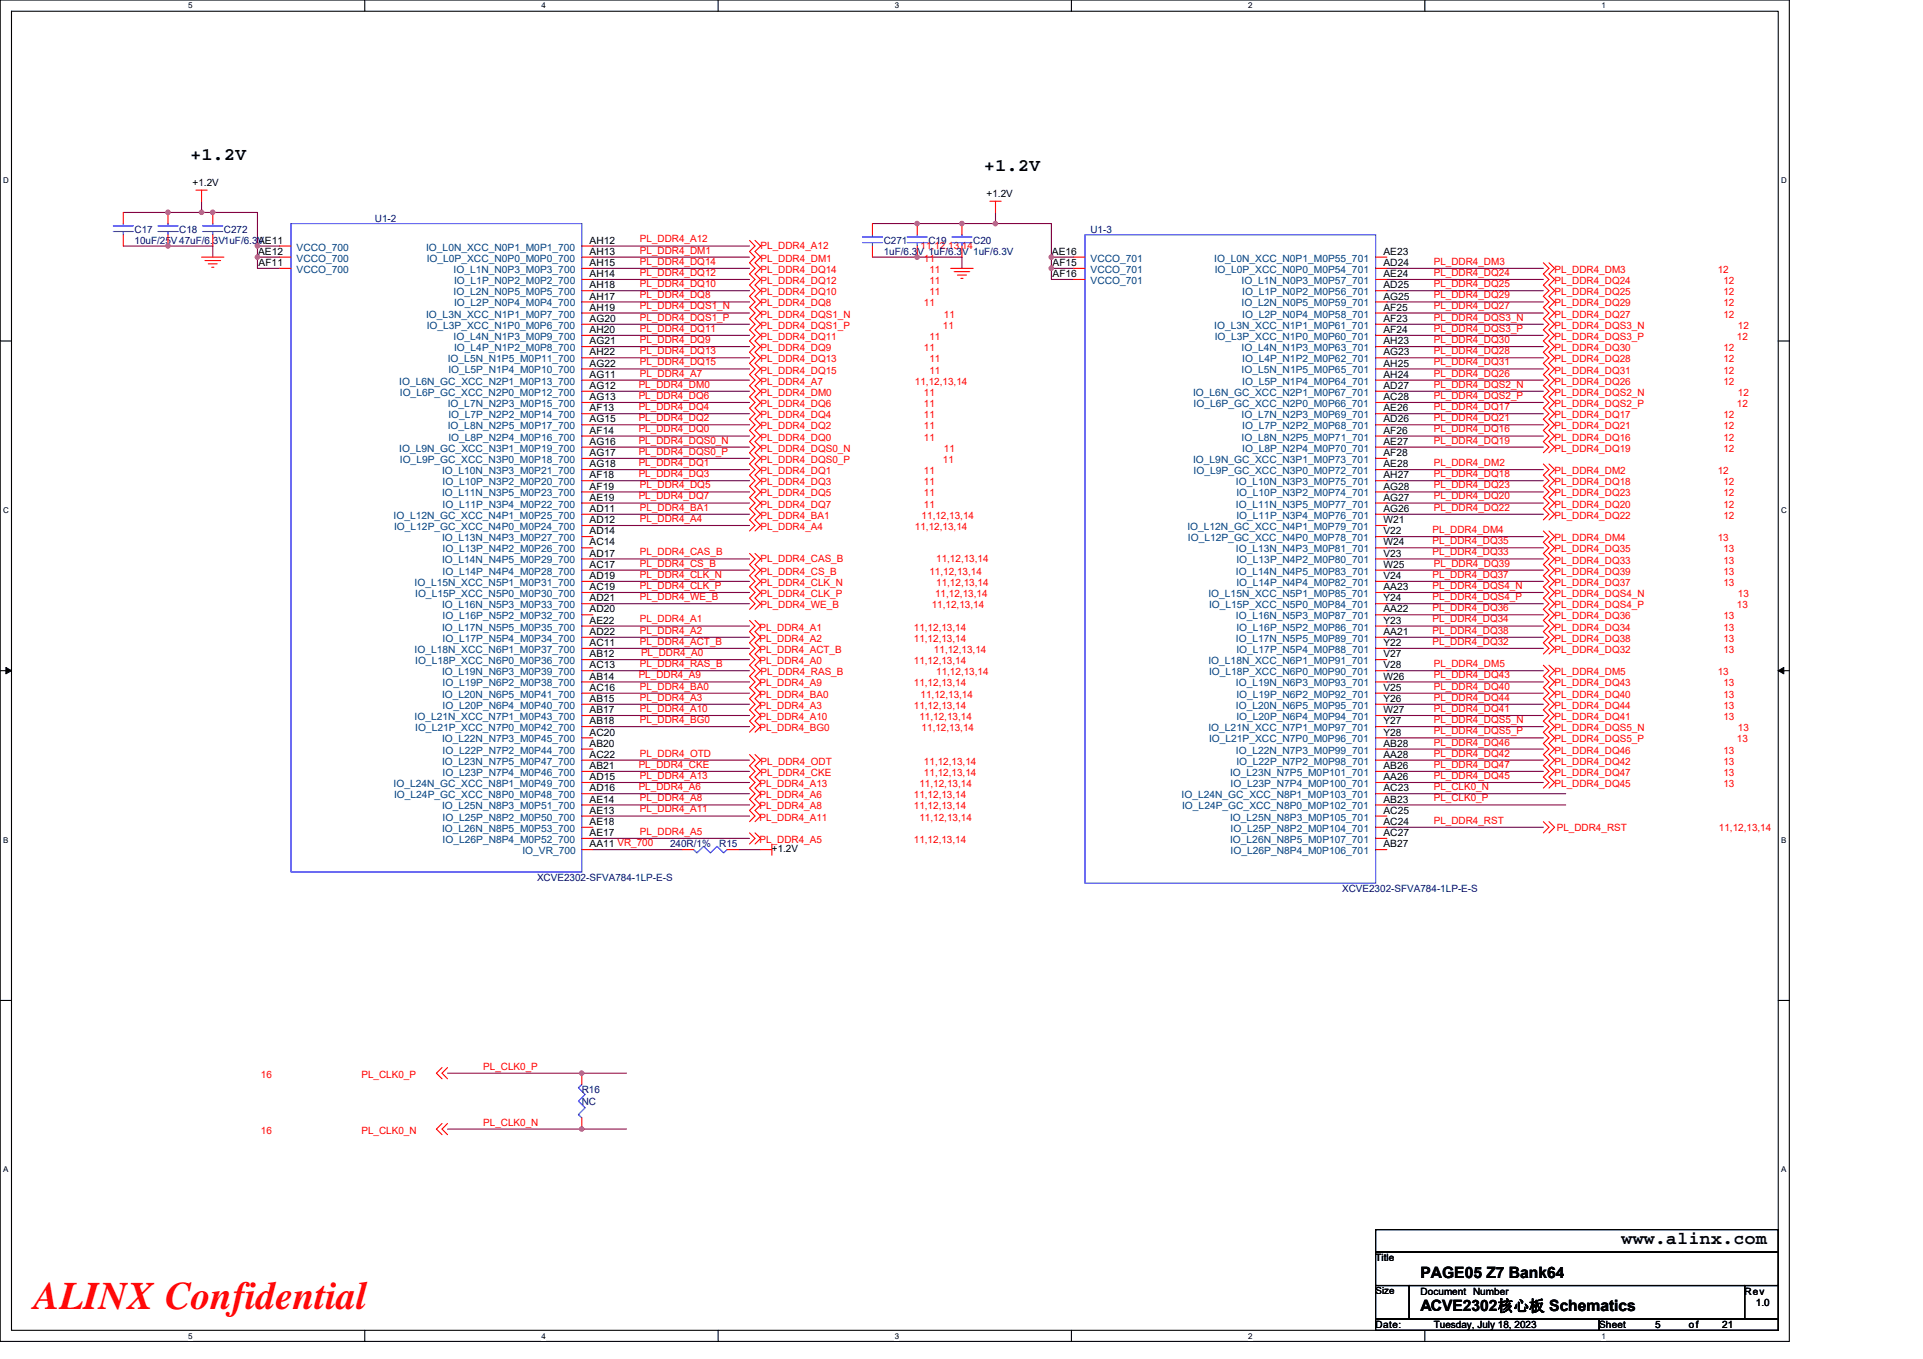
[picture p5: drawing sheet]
<svg xmlns="http://www.w3.org/2000/svg" width="297mm" height="210mm" viewBox="0 0 297 210" stroke-linecap="round" stroke-linejoin="round" font-family="sans-serif">
<defs><g id="words">
<text font-size="6" fill="#f00" x="5.2" y="202.3">ALINX Confidential</text>
<g font-size="2.8">
<text x="29.4" y="24.7">+1.2V</text>
<text x="152" y="26.5">+1.2V</text>
<text x="250.5" y="192.3">www.alinx.com</text>
</g>
<g font-size="2.4">
<text x="219.4" y="197.4">PAGE05 Z7 Bank64</text>
<text x="219.4" y="202.6">ACVE2302核心板 Schematics</text>
</g>
<g font-size="1.5">
<text x="29.8" y="28.7">+1.2V</text>
<text x="152.4" y="30.4">+1.2V</text>
<text x="39.9" y="37.7">AE11</text>
<text x="39.9" y="39.4">AE12</text>
<text x="39.9" y="41.1">AF11</text>
<text x="91.1" y="41.1">AH15</text>
<text x="91.1" y="37.7">AH12</text>
<text x="91.1" y="39.4">AH13</text>
<text x="162.5" y="39.4">AE16</text>
<text x="162.6" y="41.1">AF15</text>
<text x="213.7" y="39.4">AE23</text>
<text x="213.7" y="41.1">AD24</text>
<text x="91.1" y="42.8">AH14</text>
<text x="91.1" y="44.6">AH18</text>
<text x="91.1" y="46.3">AH17</text>
<text x="162.6" y="42.8">AF16</text>
<text x="213.7" y="42.8">AE24</text>
<text x="213.7" y="44.6">AD25</text>
<text x="213.7" y="46.3">AG25</text>
<text x="91.1" y="51.5">AH20</text>
<text x="91.1" y="53.2">AG21</text>
<text x="91.1" y="48">AH19</text>
<text x="91.1" y="49.7">AG20</text>
<text x="213.7" y="48">AF25</text>
<text x="213.7" y="53.2">AH23</text>
<text x="213.7" y="49.7">AF23</text>
<text x="213.7" y="51.5">AF24</text>
<text x="91.1" y="54.9">AH22</text>
<text x="91.1" y="56.6">AG22</text>
<text x="91.1" y="58.4">AG11</text>
<text x="213.7" y="54.9">AG23</text>
<text x="213.7" y="56.6">AH25</text>
<text x="213.7" y="58.4">AH24</text>
<text x="91.1" y="61.8">AG13</text>
<text x="91.1" y="65.3">AG15</text>
<text x="91.1" y="63.6">AF13</text>
<text x="91.1" y="60.1">AG12</text>
<text x="213.7" y="60.1">AD27</text>
<text x="213.7" y="61.8">AC28</text>
<text x="213.7" y="63.6">AE26</text>
<text x="213.7" y="65.3">AD26</text>
<text x="91.1" y="67">AF14</text>
<text x="91.1" y="68.7">AG16</text>
<text x="91.1" y="70.5">AG17</text>
<text x="213.7" y="70.5">AF28</text>
<text x="213.7" y="67">AF26</text>
<text x="213.7" y="68.7">AE27</text>
<text x="91.1" y="72.2">AG18</text>
<text x="91.1" y="73.9">AF18</text>
<text x="91.1" y="75.6">AF19</text>
<text x="91.1" y="77.4">AE19</text>
<text x="213.7" y="72.2">AE28</text>
<text x="213.7" y="73.9">AH27</text>
<text x="213.7" y="75.6">AG28</text>
<text x="213.7" y="77.4">AG27</text>
<text x="91.1" y="82.6">AD14</text>
<text x="91.1" y="79.1">AD11</text>
<text x="91.1" y="80.8">AD12</text>
<text x="213.7" y="79.1">AG26</text>
<text x="213.7" y="80.8">W21</text>
<text x="213.7" y="82.6">V22</text>
<text x="91.1" y="84.3">AC14</text>
<text x="91.1" y="86">AD17</text>
<text x="91.1" y="87.7">AC17</text>
<text x="91.1" y="89.5">AD19</text>
<text x="213.7" y="84.3">W24</text>
<text x="213.7" y="86">V23</text>
<text x="213.7" y="87.7">W25</text>
<text x="213.7" y="89.5">V24</text>
<text x="91.1" y="92.9">AD21</text>
<text x="91.1" y="94.6">AD20</text>
<text x="91.1" y="91.2">AC19</text>
<text x="213.7" y="94.6">AA22</text>
<text x="213.7" y="91.2">AA23</text>
<text x="213.7" y="92.9">Y24</text>
<text x="91.1" y="96.4">AE22</text>
<text x="91.1" y="98.1">AD22</text>
<text x="91.1" y="99.8">AC11</text>
<text x="91.1" y="101.6">AB12</text>
<text x="213.7" y="96.4">Y23</text>
<text x="213.7" y="98.1">AA21</text>
<text x="213.7" y="99.8">Y22</text>
<text x="213.7" y="101.6">V27</text>
<text x="91.1" y="103.3">AC13</text>
<text x="91.1" y="105">AB14</text>
<text x="91.1" y="106.7">AC16</text>
<text x="213.7" y="105">W26</text>
<text x="213.7" y="106.7">V25</text>
<text x="213.7" y="103.3">V28</text>
<text x="91.1" y="108.5">AB15</text>
<text x="91.1" y="113.6">AC20</text>
<text x="91.1" y="110.2">AB17</text>
<text x="91.1" y="111.9">AB18</text>
<text x="213.7" y="108.5">Y26</text>
<text x="213.7" y="110.2">W27</text>
<text x="213.7" y="111.9">Y27</text>
<text x="213.7" y="113.6">Y28</text>
<text x="91.1" y="115.4">AB20</text>
<text x="91.1" y="117.1">AC22</text>
<text x="91.1" y="118.8">AB21</text>
<text x="213.7" y="118.8">AB26</text>
<text x="213.7" y="115.4">AB28</text>
<text x="213.7" y="117.1">AA28</text>
<text x="91.1" y="124">AE14</text>
<text x="91.1" y="125.7">AE13</text>
<text x="91.1" y="120.5">AD15</text>
<text x="91.1" y="122.3">AD16</text>
<text x="213.7" y="125.7">AC25</text>
<text x="213.7" y="120.5">AA26</text>
<text x="213.7" y="122.3">AC23</text>
<text x="213.7" y="124">AB23</text>
<text x="91.1" y="130.9">AA11 VR_700</text>
<text x="91.1" y="127.5">AE18</text>
<text x="91.1" y="129.2">AE17</text>
<text x="119.2" y="131.6">+1.2V</text>
<text x="213.7" y="129.2">AC27</text>
<text x="213.7" y="127.5">AC24</text>
<text x="213.7" y="130.9">AB27</text>
<text x="212.5" y="194.9">Title</text>
<text x="212.5" y="200">Size</text>
<text x="219.4" y="200">Document Number</text>
<text x="269.5" y="200">Rev</text>
<text x="271.2" y="201.8">1.0</text>
<text x="212.5" y="205.2">Date:</text>
<text x="221.5" y="205.2">Tuesday, July 18, 2023</text>
<text x="247" y="205.2">Sheet</text>
<text x="255.7" y="205.2">5</text>
<text x="260.9" y="205.2">of</text>
<text x="266" y="205.2">21</text>
</g>
<g font-size="1.5" fill="#000080">
<text x="20.8" y="35.9">C17</text>
<text x="27.7" y="35.9">C18</text>
<text x="34.6" y="35.9">C272</text>
<text x="57.9" y="34.2">U1-2</text>
<text x="168.4" y="35.9">U1-3</text>
<text x="20.8" y="37.7">10uF/25V47uF/6.3V1uF/6.3V</text>
<text x="136.5" y="37.7">C271</text>
<text x="136.5" y="39.4">1uF/6.3V 1uF/6.3V 1uF/6.3V</text>
<text x="143.4" y="37.7">C19</text>
<text x="150.3" y="37.7">C20</text>
<text x="103.5" y="130.9">240R/1%</text>
<text x="111.1" y="130.9">R15</text>
<text x="82.9" y="136.1">XCVE2302-SFVA784-1LP-E-S</text>
<text x="207.3" y="137.9">XCVE2302-SFVA784-1LP-E-S</text>
<text x="89.9" y="169">R16</text>
<text x="89.9" y="170.7">NC</text>
</g>
<g font-size="1.5" fill="#004080">
<text x="45.8" y="38.7">VCCO_700</text>
<text x="45.8" y="40.4">VCCO_700</text>
<text x="65.8" y="38.7">IO_L0N_XCC_N0P1_M0P1_700</text>
<text x="65.9" y="40.4">IO_L0P_XCC_N0P0_M0P0_700</text>
<text x="168.5" y="40.4">VCCO_701</text>
<text x="187.6" y="40.4">IO_L0N_XCC_N0P1_M0P55_701</text>
<text x="45.8" y="42.2">VCCO_700</text>
<text x="70.1" y="42.2">IO_L1N_N0P3_M0P3_700</text>
<text x="70.1" y="45.6">IO_L2N_N0P5_M0P5_700</text>
<text x="70.1" y="43.9">IO_L1P_N0P2_M0P2_700</text>
<text x="70.1" y="47.3">IO_L2P_N0P4_M0P4_700</text>
<text x="168.5" y="42.2">VCCO_701</text>
<text x="168.5" y="43.9">VCCO_701</text>
<text x="187.6" y="42.2">IO_L0P_XCC_N0P0_M0P54_701</text>
<text x="191.8" y="43.9">IO_L1N_N0P3_M0P57_701</text>
<text x="191.8" y="47.3">IO_L2N_N0P5_M0P59_701</text>
<text x="191.9" y="45.6">IO_L1P_N0P2_M0P56_701</text>
<text x="65.8" y="49.1">IO_L3N_XCC_N1P1_M0P7_700</text>
<text x="65.9" y="50.8">IO_L3P_XCC_N1P0_M0P6_700</text>
<text x="70.1" y="52.5">IO_L4N_N1P3_M0P9_700</text>
<text x="187.6" y="50.8">IO_L3N_XCC_N1P1_M0P61_701</text>
<text x="187.6" y="52.5">IO_L3P_XCC_N1P0_M0P60_701</text>
<text x="191.9" y="49.1">IO_L2P_N0P4_M0P58_701</text>
<text x="61.7" y="59.4">IO_L6N_GC_XCC_N2P1_M0P13_700</text>
<text x="69.2" y="56">IO_L5N_N1P5_M0P11_700</text>
<text x="69.3" y="57.7">IO_L5P_N1P4_M0P10_700</text>
<text x="70.1" y="54.3">IO_L4P_N1P2_M0P8_700</text>
<text x="191.8" y="54.3">IO_L4N_N1P3_M0P63_701</text>
<text x="191.8" y="57.7">IO_L5N_N1P5_M0P65_701</text>
<text x="191.9" y="56">IO_L4P_N1P2_M0P62_701</text>
<text x="191.9" y="59.4">IO_L5P_N1P4_M0P64_701</text>
<text x="61.8" y="61.2">IO_L6P_GC_XCC_N2P0_M0P12_700</text>
<text x="69.2" y="62.9">IO_L7N_N2P3_M0P15_700</text>
<text x="69.3" y="64.6">IO_L7P_N2P2_M0P14_700</text>
<text x="184.3" y="61.2">IO_L6N_GC_XCC_N2P1_M0P67_701</text>
<text x="184.4" y="62.9">IO_L6P_GC_XCC_N2P0_M0P66_701</text>
<text x="191.8" y="64.6">IO_L7N_N2P3_M0P69_701</text>
<text x="61.7" y="69.8">IO_L9N_GC_XCC_N3P1_M0P19_700</text>
<text x="61.8" y="71.5">IO_L9P_GC_XCC_N3P0_M0P18_700</text>
<text x="69.2" y="66.3">IO_L8N_N2P5_M0P17_700</text>
<text x="69.3" y="68.1">IO_L8P_N2P4_M0P16_700</text>
<text x="184.3" y="71.5">IO_L9N_GC_XCC_N3P1_M0P73_701</text>
<text x="191.8" y="68.1">IO_L8N_N2P5_M0P71_701</text>
<text x="191.9" y="66.3">IO_L7P_N2P2_M0P68_701</text>
<text x="191.9" y="69.8">IO_L8P_N2P4_M0P70_701</text>
<text x="68.3" y="73.3">IO_L10N_N3P3_M0P21_700</text>
<text x="68.3" y="76.7">IO_L11N_N3P5_M0P23_700</text>
<text x="68.4" y="75">IO_L10P_N3P2_M0P20_700</text>
<text x="184.4" y="73.3">IO_L9P_GC_XCC_N3P0_M0P72_701</text>
<text x="190.9" y="75">IO_L10N_N3P3_M0P75_701</text>
<text x="191" y="76.7">IO_L10P_N3P2_M0P74_701</text>
<text x="60.8" y="80.2">IO_L12N_GC_XCC_N4P1_M0P25_700</text>
<text x="60.9" y="81.9">IO_L12P_GC_XCC_N4P0_M0P24_700</text>
<text x="68.3" y="83.6">IO_L13N_N4P3_M0P27_700</text>
<text x="68.4" y="78.4">IO_L11P_N3P4_M0P22_700</text>
<text x="183.4" y="81.9">IO_L12N_GC_XCC_N4P1_M0P79_701</text>
<text x="183.5" y="83.6">IO_L12P_GC_XCC_N4P0_M0P78_701</text>
<text x="190.9" y="78.4">IO_L11N_N3P5_M0P77_701</text>
<text x="191" y="80.2">IO_L11P_N3P4_M0P76_701</text>
<text x="68.3" y="87.1">IO_L14N_N4P5_M0P29_700</text>
<text x="68.4" y="85.3">IO_L13P_N4P2_M0P26_700</text>
<text x="68.4" y="88.8">IO_L14P_N4P4_M0P28_700</text>
<text x="190.9" y="85.3">IO_L13N_N4P3_M0P81_701</text>
<text x="190.9" y="88.8">IO_L14N_N4P5_M0P83_701</text>
<text x="191" y="87.1">IO_L13P_N4P2_M0P80_701</text>
<text x="64" y="90.5">IO_L15N_XCC_N5P1_M0P31_700</text>
<text x="64.1" y="92.2">IO_L15P_XCC_N5P0_M0P30_700</text>
<text x="68.3" y="94">IO_L16N_N5P3_M0P33_700</text>
<text x="68.4" y="95.7">IO_L16P_N5P2_M0P32_700</text>
<text x="186.7" y="92.2">IO_L15N_XCC_N5P1_M0P85_701</text>
<text x="186.8" y="94">IO_L15P_XCC_N5P0_M0P84_701</text>
<text x="190.9" y="95.7">IO_L16N_N5P3_M0P87_701</text>
<text x="191" y="90.5">IO_L14P_N4P4_M0P82_701</text>
<text x="64" y="100.9">IO_L18N_XCC_N6P1_M0P37_700</text>
<text x="68.3" y="97.4">IO_L17N_N5P5_M0P35_700</text>
<text x="68.4" y="99.2">IO_L17P_N5P4_M0P34_700</text>
<text x="190.9" y="99.2">IO_L17N_N5P5_M0P89_701</text>
<text x="191" y="97.4">IO_L16P_N5P2_M0P86_701</text>
<text x="191" y="100.9">IO_L17P_N5P4_M0P88_701</text>
<text x="64.1" y="102.6">IO_L18P_XCC_N6P0_M0P36_700</text>
<text x="68.3" y="104.3">IO_L19N_N6P3_M0P39_700</text>
<text x="68.3" y="107.8">IO_L20N_N6P5_M0P41_700</text>
<text x="68.4" y="106.1">IO_L19P_N6P2_M0P38_700</text>
<text x="186.7" y="102.6">IO_L18N_XCC_N6P1_M0P91_701</text>
<text x="186.8" y="104.3">IO_L18P_XCC_N6P0_M0P90_701</text>
<text x="190.9" y="106.1">IO_L19N_N6P3_M0P93_701</text>
<text x="191" y="107.8">IO_L19P_N6P2_M0P92_701</text>
<text x="64" y="111.3">IO_L21N_XCC_N7P1_M0P43_700</text>
<text x="64.1" y="113">IO_L21P_XCC_N7P0_M0P42_700</text>
<text x="68.4" y="109.5">IO_L20P_N6P4_M0P40_700</text>
<text x="186.7" y="113">IO_L21N_XCC_N7P1_M0P97_701</text>
<text x="190.9" y="109.5">IO_L20N_N6P5_M0P95_701</text>
<text x="191" y="111.3">IO_L20P_N6P4_M0P94_701</text>
<text x="68.3" y="114.7">IO_L22N_N7P3_M0P45_700</text>
<text x="68.3" y="118.2">IO_L23N_N7P5_M0P47_700</text>
<text x="68.4" y="116.4">IO_L22P_N7P2_M0P44_700</text>
<text x="68.4" y="119.9">IO_L23P_N7P4_M0P46_700</text>
<text x="186.8" y="114.7">IO_L21P_XCC_N7P0_M0P96_701</text>
<text x="190" y="119.9">IO_L23N_N7P5_M0P101_701</text>
<text x="190.9" y="116.4">IO_L22N_N7P3_M0P99_701</text>
<text x="191" y="118.2">IO_L22P_N7P2_M0P98_701</text>
<text x="60.8" y="121.6">IO_L24N_GC_XCC_N8P1_M0P49_700</text>
<text x="60.9" y="123.3">IO_L24P_GC_XCC_N8P0_M0P48_700</text>
<text x="68.3" y="125.1">IO_L25N_N8P3_M0P51_700</text>
<text x="182.5" y="123.3">IO_L24N_GC_XCC_N8P1_M0P103_701</text>
<text x="182.6" y="125.1">IO_L24P_GC_XCC_N8P0_M0P102_701</text>
<text x="190.1" y="121.6">IO_L23P_N7P4_M0P100_701</text>
<text x="68.3" y="128.5">IO_L26N_N8P5_M0P53_700</text>
<text x="68.4" y="126.8">IO_L25P_N8P2_M0P50_700</text>
<text x="68.4" y="130.2">IO_L26P_N8P4_M0P52_700</text>
<text x="80.7" y="132">IO_VR_700</text>
<text x="190" y="126.8">IO_L25N_N8P3_M0P105_701</text>
<text x="190" y="130.2">IO_L26N_N8P5_M0P107_701</text>
<text x="190.1" y="128.5">IO_L25P_N8P2_M0P104_701</text>
<text x="190.1" y="132">IO_L26P_N8P4_M0P106_701</text>
</g>
<g font-size="1.5" fill="#f00">
<text x="98.8" y="40.9">PL_DDR4_DQ14</text>
<text x="98.8" y="39.2">PL_DDR4_DM1</text>
<text x="98.8" y="37.5">PL_DDR4_A12</text>
<text x="117.5" y="40.4">PL_DDR4_DM1</text>
<text x="117.5" y="38.5">PL_DDR4_A12</text>
<text x="142.2" y="38.5">11,12,13,14</text>
<text x="142.7" y="40.4">11</text>
<text x="221.5" y="40.9">PL_DDR4_DM3</text>
<text x="98.8" y="46.1">PL_DDR4_DQ8</text>
<text x="98.8" y="44.4">PL_DDR4_DQ10</text>
<text x="98.8" y="42.6">PL_DDR4_DQ12</text>
<text x="98.8" y="47.8">PL_DDR4_DQS1_N</text>
<text x="117.5" y="47.3">PL_DDR4_DQ8</text>
<text x="117.5" y="45.6">PL_DDR4_DQ10</text>
<text x="117.5" y="43.9">PL_DDR4_DQ12</text>
<text x="117.5" y="42.2">PL_DDR4_DQ14</text>
<text x="142.7" y="47.3">11</text>
<text x="143.6" y="45.6">11</text>
<text x="143.6" y="43.9">11</text>
<text x="143.6" y="42.2">11</text>
<text x="221.5" y="42.6">PL_DDR4_DQ24</text>
<text x="221.5" y="44.4">PL_DDR4_DQ25</text>
<text x="221.5" y="47.8">PL_DDR4_DQ27</text>
<text x="221.5" y="46.1">PL_DDR4_DQ29</text>
<text x="240.1" y="43.9">PL_DDR4_DQ24</text>
<text x="240.1" y="45.6">PL_DDR4_DQ25</text>
<text x="240.1" y="47.3">PL_DDR4_DQ29</text>
<text x="240.1" y="42.2">PL_DDR4_DM3</text>
<text x="265.3" y="42.2">12</text>
<text x="266.2" y="43.9">12</text>
<text x="266.2" y="45.6">12</text>
<text x="266.2" y="47.3">12</text>
<text x="98.8" y="53">PL_DDR4_DQ9</text>
<text x="98.8" y="51.3">PL_DDR4_DQ11</text>
<text x="98.8" y="49.6">PL_DDR4_DQS1_P</text>
<text x="117.5" y="52.5">PL_DDR4_DQ11</text>
<text x="117.5" y="50.8">PL_DDR4_DQS1_P</text>
<text x="117.5" y="49.1">PL_DDR4_DQS1_N</text>
<text x="143.6" y="52.5">11</text>
<text x="145.6" y="50.8">11</text>
<text x="145.8" y="49.1">11</text>
<text x="221.5" y="53">PL_DDR4_DQ30</text>
<text x="221.5" y="49.6">PL_DDR4_DQS3_N</text>
<text x="221.5" y="51.3">PL_DDR4_DQS3_P</text>
<text x="240.1" y="49.1">PL_DDR4_DQ27</text>
<text x="240.1" y="50.8">PL_DDR4_DQS3_N</text>
<text x="240.1" y="52.5">PL_DDR4_DQS3_P</text>
<text x="266.2" y="49.1">12</text>
<text x="268.3" y="52.5">12</text>
<text x="268.5" y="50.8">12</text>
<text x="98.7" y="59.9">PL_DDR4_DM0</text>
<text x="98.8" y="54.7">PL_DDR4_DQ13</text>
<text x="98.8" y="56.5">PL_DDR4_DQ15</text>
<text x="98.8" y="58.2">PL_DDR4_A7</text>
<text x="117.5" y="54.3">PL_DDR4_DQ9</text>
<text x="117.5" y="56">PL_DDR4_DQ13</text>
<text x="117.5" y="57.7">PL_DDR4_DQ15</text>
<text x="117.5" y="59.4">PL_DDR4_A7</text>
<text x="141.3" y="59.4">11,12,13,14</text>
<text x="142.7" y="54.3">11</text>
<text x="143.6" y="56">11</text>
<text x="143.6" y="57.7">11</text>
<text x="221.5" y="58.2">PL_DDR4_DQ26</text>
<text x="221.5" y="54.7">PL_DDR4_DQ28</text>
<text x="221.5" y="56.5">PL_DDR4_DQ31</text>
<text x="221.5" y="59.9">PL_DDR4_DQS2_N</text>
<text x="240.1" y="59.4">PL_DDR4_DQ26</text>
<text x="240.1" y="56">PL_DDR4_DQ28</text>
<text x="240.1" y="54.3">PL_DDR4_DQ30</text>
<text x="240.1" y="57.7">PL_DDR4_DQ31</text>
<text x="266.2" y="59.4">12</text>
<text x="266.2" y="56">12</text>
<text x="266.2" y="54.3">12</text>
<text x="266.2" y="57.7">12</text>
<text x="98.7" y="65.1">PL_DDR4_DQ2</text>
<text x="98.7" y="61.6">PL_DDR4_DQ6</text>
<text x="98.7" y="63.4">PL_DDR4_DQ4</text>
<text x="117.5" y="61.2">PL_DDR4_DM0</text>
<text x="117.5" y="62.9">PL_DDR4_DQ6</text>
<text x="117.5" y="64.6">PL_DDR4_DQ4</text>
<text x="142.7" y="61.2">11</text>
<text x="142.7" y="62.9">11</text>
<text x="142.7" y="64.6">11</text>
<text x="221.5" y="63.4">PL_DDR4_DQ17</text>
<text x="221.5" y="65.1">PL_DDR4_DQ21</text>
<text x="221.5" y="61.6">PL_DDR4_DQS2_P</text>
<text x="240.1" y="64.6">PL_DDR4_DQ17</text>
<text x="240.1" y="61.2">PL_DDR4_DQS2_N</text>
<text x="240.1" y="62.9">PL_DDR4_DQS2_P</text>
<text x="266.2" y="64.6">12</text>
<text x="268.3" y="62.9">12</text>
<text x="268.5" y="61.2">12</text>
<text x="98.7" y="66.8">PL_DDR4_DQ0</text>
<text x="98.7" y="70.3">PL_DDR4_DQS0_P</text>
<text x="98.7" y="68.5">PL_DDR4_DQS0_N</text>
<text x="117.5" y="68.1">PL_DDR4_DQ0</text>
<text x="117.5" y="71.5">PL_DDR4_DQS0_P</text>
<text x="117.5" y="69.8">PL_DDR4_DQS0_N</text>
<text x="117.5" y="66.4">PL_DDR4_DQ2</text>
<text x="142.7" y="68.1">11</text>
<text x="142.7" y="66.4">11</text>
<text x="145.6" y="71.5">11</text>
<text x="145.8" y="69.8">11</text>
<text x="221.5" y="66.8">PL_DDR4_DQ16</text>
<text x="221.5" y="68.5">PL_DDR4_DQ19</text>
<text x="240.1" y="68.1">PL_DDR4_DQ16</text>
<text x="240.1" y="69.8">PL_DDR4_DQ19</text>
<text x="240.1" y="66.4">PL_DDR4_DQ21</text>
<text x="266.2" y="68.1">12</text>
<text x="266.2" y="69.8">12</text>
<text x="266.2" y="66.4">12</text>
<text x="98.7" y="72">PL_DDR4_DQ1</text>
<text x="98.7" y="73.7">PL_DDR4_DQ3</text>
<text x="98.7" y="77.2">PL_DDR4_DQ7</text>
<text x="98.8" y="75.5">PL_DDR4_DQ5</text>
<text x="117.5" y="73.3">PL_DDR4_DQ1</text>
<text x="117.5" y="75">PL_DDR4_DQ3</text>
<text x="117.5" y="76.7">PL_DDR4_DQ5</text>
<text x="142.7" y="73.3">11</text>
<text x="142.7" y="75">11</text>
<text x="142.7" y="76.7">11</text>
<text x="221.5" y="73.7">PL_DDR4_DQ18</text>
<text x="221.5" y="77.2">PL_DDR4_DQ20</text>
<text x="221.5" y="75.5">PL_DDR4_DQ23</text>
<text x="221.5" y="72">PL_DDR4_DM2</text>
<text x="240.1" y="75">PL_DDR4_DQ18</text>
<text x="240.1" y="76.7">PL_DDR4_DQ23</text>
<text x="240.1" y="73.3">PL_DDR4_DM2</text>
<text x="265.3" y="73.3">12</text>
<text x="266.2" y="75">12</text>
<text x="266.2" y="76.7">12</text>
<text x="98.8" y="80.6">PL_DDR4_A4</text>
<text x="98.8" y="78.9">PL_DDR4_BA1</text>
<text x="117.5" y="78.4">PL_DDR4_DQ7</text>
<text x="117.5" y="81.9">PL_DDR4_A4</text>
<text x="117.5" y="80.2">PL_DDR4_BA1</text>
<text x="141.3" y="81.9">11,12,13,14</text>
<text x="142.4" y="80.2">11,12,13,14</text>
<text x="142.7" y="78.4">11</text>
<text x="221.3" y="82.4">PL_DDR4_DM4</text>
<text x="221.5" y="78.9">PL_DDR4_DQ22</text>
<text x="240.1" y="78.4">PL_DDR4_DQ20</text>
<text x="240.1" y="80.2">PL_DDR4_DQ22</text>
<text x="240.1" y="83.6">PL_DDR4_DM4</text>
<text x="265.3" y="83.6">13</text>
<text x="266.2" y="78.4">12</text>
<text x="266.2" y="80.2">12</text>
<text x="98.8" y="89.3">PL_DDR4_CLK_N</text>
<text x="98.8" y="87.5">PL_DDR4_CS_B</text>
<text x="98.8" y="85.8">PL_DDR4_CAS_B</text>
<text x="117.5" y="88.8">PL_DDR4_CS_B</text>
<text x="117.5" y="86.9">PL_DDR4_CAS_B</text>
<text x="143.6" y="88.8">11,12,13,14</text>
<text x="144.6" y="86.9">11,12,13,14</text>
<text x="221.3" y="85.8">PL_DDR4_DQ33</text>
<text x="221.3" y="84.1">PL_DDR4_DQ35</text>
<text x="221.3" y="89.3">PL_DDR4_DQ37</text>
<text x="221.5" y="87.5">PL_DDR4_DQ39</text>
<text x="240.1" y="87.1">PL_DDR4_DQ33</text>
<text x="240.1" y="85.3">PL_DDR4_DQ35</text>
<text x="240.1" y="88.8">PL_DDR4_DQ39</text>
<text x="266.2" y="87.1">13</text>
<text x="266.2" y="85.3">13</text>
<text x="266.2" y="88.8">13</text>
<text x="98.8" y="92.7">PL_DDR4_WE_B</text>
<text x="98.8" y="91">PL_DDR4_CLK_P</text>
<text x="117.5" y="94">PL_DDR4_WE_B</text>
<text x="117.5" y="92.3">PL_DDR4_CLK_P</text>
<text x="117.5" y="90.5">PL_DDR4_CLK_N</text>
<text x="143.9" y="94">11,12,13,14</text>
<text x="144.4" y="92.3">11,12,13,14</text>
<text x="144.6" y="90.5">11,12,13,14</text>
<text x="221.3" y="94.4">PL_DDR4_DQ36</text>
<text x="221.3" y="92.7">PL_DDR4_DQS4_P</text>
<text x="221.3" y="91">PL_DDR4_DQS4_N</text>
<text x="240.1" y="95.7">PL_DDR4_DQ36</text>
<text x="240.1" y="90.5">PL_DDR4_DQ37</text>
<text x="240.1" y="94">PL_DDR4_DQS4_P</text>
<text x="240.1" y="92.3">PL_DDR4_DQS4_N</text>
<text x="266.2" y="95.7">13</text>
<text x="266.2" y="90.5">13</text>
<text x="268.3" y="94">13</text>
<text x="268.5" y="92.3">13</text>
<text x="98.8" y="96.2">PL_DDR4_A1</text>
<text x="98.8" y="99.6">PL_DDR4_ACT_B</text>
<text x="98.8" y="97.9">PL_DDR4_A2</text>
<text x="99" y="101.4">PL_DDR4_A0</text>
<text x="117.3" y="97.4">PL_DDR4_A1</text>
<text x="117.3" y="100.9">PL_DDR4_ACT_B</text>
<text x="117.3" y="99.2">PL_DDR4_A2</text>
<text x="141.2" y="97.4">11,12,13,14</text>
<text x="141.2" y="99.2">11,12,13,14</text>
<text x="144.3" y="100.9">11,12,13,14</text>
<text x="221.3" y="99.6">PL_DDR4_DQ32</text>
<text x="221.3" y="96.2">PL_DDR4_DQ34</text>
<text x="221.3" y="97.9">PL_DDR4_DQ38</text>
<text x="240.1" y="100.9">PL_DDR4_DQ32</text>
<text x="240.1" y="97.4">PL_DDR4_DQ34</text>
<text x="240.1" y="99.2">PL_DDR4_DQ38</text>
<text x="266.2" y="100.9">13</text>
<text x="266.2" y="97.4">13</text>
<text x="266.2" y="99.2">13</text>
<text x="98.7" y="104.8">PL_DDR4_A9</text>
<text x="98.8" y="103.1">PL_DDR4_RAS_B</text>
<text x="98.8" y="106.6">PL_DDR4_BA0</text>
<text x="117.3" y="107.8">PL_DDR4_BA0</text>
<text x="117.3" y="102.6">PL_DDR4_A0</text>
<text x="117.3" y="106.1">PL_DDR4_A9</text>
<text x="117.5" y="104.4">PL_DDR4_RAS_B</text>
<text x="141.2" y="102.6">11,12,13,14</text>
<text x="141.2" y="106.1">11,12,13,14</text>
<text x="142.2" y="107.8">11,12,13,14</text>
<text x="144.6" y="104.4">11,12,13,14</text>
<text x="221.5" y="106.6">PL_DDR4_DQ40</text>
<text x="221.5" y="103.1">PL_DDR4_DM5</text>
<text x="221.5" y="104.8">PL_DDR4_DQ43</text>
<text x="240.1" y="107.8">PL_DDR4_DQ40</text>
<text x="240.1" y="104.4">PL_DDR4_DM5</text>
<text x="240.1" y="106.1">PL_DDR4_DQ43</text>
<text x="265.3" y="104.4">13</text>
<text x="266.2" y="107.8">13</text>
<text x="266.2" y="106.1">13</text>
<text x="98.8" y="108.3">PL_DDR4_A3</text>
<text x="98.8" y="110">PL_DDR4_A10</text>
<text x="98.8" y="111.7">PL_DDR4_BG0</text>
<text x="117.3" y="109.5">PL_DDR4_A3</text>
<text x="117.3" y="111.3">PL_DDR4_A10</text>
<text x="117.3" y="113">PL_DDR4_BG0</text>
<text x="141.2" y="109.5">11,12,13,14</text>
<text x="142" y="111.3">11,12,13,14</text>
<text x="142.4" y="113">11,12,13,14</text>
<text x="221.5" y="108.3">PL_DDR4_DQ44</text>
<text x="221.5" y="113.5">PL_DDR4_DQS5_P</text>
<text x="221.5" y="111.7">PL_DDR4_DQS5_N</text>
<text x="221.5" y="110">PL_DDR4_DQ41</text>
<text x="240.1" y="109.5">PL_DDR4_DQ44</text>
<text x="240.1" y="113">PL_DDR4_DQS5_N</text>
<text x="240.1" y="111.3">PL_DDR4_DQ41</text>
<text x="266.2" y="109.5">13</text>
<text x="266.2" y="111.3">13</text>
<text x="268.5" y="113">13</text>
<text x="98.7" y="118.6">PL_DDR4_CKE</text>
<text x="98.8" y="116.9">PL_DDR4_OTD</text>
<text x="117.5" y="118.2">PL_DDR4_ODT</text>
<text x="117.5" y="119.9">PL_DDR4_CKE</text>
<text x="142.7" y="119.9">11,12,13,14</text>
<text x="142.7" y="118.2">11,12,13,14</text>
<text x="221.5" y="116.9">PL_DDR4_DQ42</text>
<text x="221.5" y="115.2">PL_DDR4_DQ46</text>
<text x="221.5" y="118.6">PL_DDR4_DQ47</text>
<text x="240.1" y="118.2">PL_DDR4_DQ42</text>
<text x="240.1" y="116.4">PL_DDR4_DQ46</text>
<text x="240.1" y="119.9">PL_DDR4_DQ47</text>
<text x="240.1" y="114.7">PL_DDR4_DQS5_P</text>
<text x="266.2" y="118.2">13</text>
<text x="266.2" y="116.4">13</text>
<text x="266.2" y="119.9">13</text>
<text x="268.3" y="114.7">13</text>
<text x="98.7" y="122.1">PL_DDR4_A6</text>
<text x="98.8" y="125.5">PL_DDR4_A11</text>
<text x="98.8" y="123.8">PL_DDR4_A8</text>
<text x="98.8" y="120.4">PL_DDR4_A13</text>
<text x="117.3" y="125.1">PL_DDR4_A8</text>
<text x="117.3" y="121.6">PL_DDR4_A13</text>
<text x="117.3" y="123.3">PL_DDR4_A6</text>
<text x="141.2" y="125.1">11,12,13,14</text>
<text x="141.2" y="123.3">11,12,13,14</text>
<text x="142" y="121.6">11,12,13,14</text>
<text x="221.5" y="120.4">PL_DDR4_DQ45</text>
<text x="221.5" y="123.8">PL_CLK0_P</text>
<text x="221.5" y="122.1">PL_CLK0_N</text>
<text x="240.1" y="121.6">PL_DDR4_DQ45</text>
<text x="266.2" y="121.6">13</text>
<text x="98.8" y="129">PL_DDR4_A5</text>
<text x="117.3" y="130.3">PL_DDR4_A5</text>
<text x="117.3" y="126.8">PL_DDR4_A11</text>
<text x="141.2" y="130.3">11,12,13,14</text>
<text x="142" y="126.8">11,12,13,14</text>
<text x="221.5" y="127.3">PL_DDR4_RST</text>
<text x="240.5" y="128.4">PL_DDR4_RST</text>
<text x="265.5" y="128.4">11,12,13,14</text>
<text x="40.3" y="166.5">16</text>
<text x="55.8" y="166.5">PL_CLK0_P</text>
<text x="74.7" y="165.3">PL_CLK0_P</text>
<text x="74.7" y="173.9">PL_CLK0_N</text>
<text x="40.3" y="175.2">16</text>
<text x="55.8" y="175.2">PL_CLK0_N</text>
</g>
<g font-size="1.2">
<text x="29.1" y="1.3">5</text>
<text x="83.6" y="1.3">4</text>
<text x="138.2" y="1.3">3</text>
<text x="192.8" y="1.3">2</text>
<text x="247.4" y="1.3">1</text>
<text x=".5" y="28.3">D</text>
<text x="275.1" y="28.3">D</text>
<text x=".5" y="79.2">C</text>
<text x="275.1" y="79.2">C</text>
<text x=".5" y="130.2">B</text>
<text x="275.1" y="130.2">B</text>
<text x=".5" y="181.1">A</text>
<text x="275.1" y="181.1">A</text>
<text x="29.1" y="206.8">5</text>
<text x="83.6" y="206.8">4</text>
<text x="138.2" y="206.8">3</text>
<text x="192.8" y="206.8">2</text>
<text x="247.4" y="206.8">1</text>
</g>
</g></defs>
<path d="M0 0h276.4v207.3h-276.4zM1.8 1.7h272.9v203.8h-272.9z" fill="none" stroke="#000" stroke-width=".17"/>
<g fill="#fff">
<path d="M29.1 .2h.6v1.4h-.6z"/>
<path d="M29.1 205.7h.6v1.4h-.6z"/>
</g>
<path d="M56.3 0v1.7M56.3 205.5v1.8" fill="none" stroke="#000" stroke-width=".17"/>
<g fill="#fff">
<path d="M83.6 .2h.7v1.4h-.7z"/>
<path d="M83.6 205.7h.7v1.4h-.7z"/>
</g>
<path d="M110.9 0v1.7M110.9 205.5v1.8" fill="none" stroke="#000" stroke-width=".17"/>
<g fill="#fff">
<path d="M138.2 .2h.7v1.4h-.7z"/>
<path d="M138.2 205.7h.7v1.4h-.7z"/>
</g>
<path d="M165.5 0v1.7M165.5 205.5v1.8" fill="none" stroke="#000" stroke-width=".17"/>
<g fill="#fff">
<path d="M192.8 .2h.6v1.4h-.6z"/>
<path d="M192.8 205.7h.6v1.4h-.6z"/>
</g>
<path d="M220.1 0v1.7M220.1 205.5v1.8" fill="none" stroke="#000" stroke-width=".17"/>
<g fill="#fff">
<path d="M247.4 .2h.6v1.4h-.6z"/>
<path d="M247.4 205.7h.6v1.4h-.6z"/>
<path d="M.5 27.2h.8v1.4h-.8z"/>
<path d="M275.1 27.2h.9v1.4h-.9z"/>
<path d="M.5 78.1h.8v1.4h-.8z"/>
<path d="M275.1 78.1h.9v1.4h-.9z"/>
</g>
<path d="M0 52.7h1.8M274.7 52.7h1.7" fill="none" stroke="#000" stroke-width=".17"/>
<g fill="#fff">
<path d="M.5 129.1h.8v1.4h-.8z"/>
<path d="M275.1 129.1h.8v1.4h-.8z"/>
</g>
<path d="M0 103.6h1.8M274.7 103.6h1.7" fill="none" stroke="#000" stroke-width=".17"/>
<path d="M.9 103.1l.9 .5-.9 .5zM274.7 103.6l.8-.5v1z" fill="#000" stroke="#000" stroke-width=".15"/>
<g fill="#fff">
<path d="M.5 180h.8v1.4h-.8z"/>
<path d="M275.1 180h.8v1.4h-.8z"/>
</g>
<path d="M0 154.6h1.8M274.7 154.6h1.7M212.5 190h62.2v3.5h-62.2zM212.5 193.5h62.2v5.1h-62.2zM212.5 198.6h5.2v5.2h-5.2zM217.7 198.6h51.8v5.2h-51.8zM269.5 198.6h5.2v5.2h-5.2zM212.5 203.8h34.5v1.7h-34.5zM247 203.8h27.7v1.7h-27.7z" fill="none" stroke="#000" stroke-width=".17"/>
<g fill="none" stroke="#800040" stroke-width=".17">
<path d="M19 32.8h12.1M19 38h13.9v1.7M31.1 32.8h8.7v5.2M31.1 31.1v1.7M39.8 38v1.7M39.8 39.7h3.4M39.8 38h3.4M39.8 39.7v1.8h3.4M91.6 39.7h24.2M91.6 38h24.2M134.8 39.7h13.8v1.8M134.8 34.5h19"/>
<path d="M153.8 32.8v1.7M153.8 34.5h8.6v5.2M162.4 39.7v1.8M162.4 39.7h3.5M91.6 46.7h24.2M91.6 53.6h24.2M91.6 44.9h24.2M91.6 51.8h24.2M91.6 43.2h24.2M91.6 55.3h24.2M91.6 41.5h24.2M91.6 57h24.2"/>
<path d="M91.6 50.1h24.2M91.6 48.4h24.2M91.6 58.7h24.2M162.4 41.5h3.5M162.4 41.5v1.7h3.5M214.2 58.7h24.2M214.2 43.2h24.2M214.2 44.9h24.2M214.2 48.4h24.2M214.2 55.3h24.2M214.2 46.7h24.2M214.2 53.6h24.2"/>
<path d="M214.2 57h24.2M214.2 50.1h24.2M214.2 51.8h24.2M214.2 41.5h24.2M91.6 67.4h24.2M91.6 72.6h24.2M91.6 74.3h24.2M91.6 76h24.2M91.6 77.7h24.2M91.6 70.8h24.2M91.6 69.1h24.2M91.6 60.5h24.2"/>
<path d="M91.6 79.5h24.2M91.6 65.6h24.2M91.6 62.2h24.2M91.6 63.9h24.2M214.2 67.4h24.2M214.2 63.9h24.2M214.2 74.3h24.2M214.2 69.1h24.2M214.2 77.7h24.2M214.2 65.6h24.2M214.2 79.5h24.2M214.2 76h24.2"/>
<path d="M214.2 72.6h24.2M214.2 60.5h24.2M214.2 62.2h24.2M91.6 88.1h24.2M91.6 96.7h24.2M91.6 81.2h24.2M91.6 93.3h24.2M91.6 91.5h24.2M91.6 89.8h24.2M91.6 98.5h24.2M91.6 86.4h24.2M214.2 86.4h24.2"/>
<path d="M214.2 96.7h24.2M214.2 84.6h24.2M214.2 95h24.2M214.2 89.8h24.2M214.2 98.5h24.2M214.2 88.1h24.2M214.2 93.3h24.2M214.2 91.5h24.2M214.2 82.9h24.2M91.6 101.9h24.2M91.6 105.4h24.2M91.6 108.8h24.2"/>
<path d="M91.6 110.6h24.2M91.6 103.6h24.2M91.6 117.5h24.2M91.6 107.1h24.2M91.6 112.3h24.2M91.6 119.2h24.2M91.6 100.2h24.2M214.2 100.2h24.2M214.2 107.1h24.2M214.2 117.5h24.2M214.2 108.8h24.2M214.2 115.7h24.2"/>
<path d="M214.2 119.2h24.2M214.2 103.6h24.2M214.2 114h24.2M214.2 112.3h24.2M214.2 105.4h24.2M214.2 110.6h24.2M91.6 122.6h24.2M91.6 129.5h24.2M91.6 126.1h24.2M91.6 124.4h24.2M91.6 120.9h24.2M91.6 131.3h13.8"/>
<path d="M114 131.3h3.5M214.2 120.9h24.2M214.2 127.8h24.2M214.2 124.4h27.6M214.2 122.6h27.6M69.1 174.5h27.7M69.1 165.8h27.7"/>
</g>
<g fill="#f0f" stroke="#f0f" stroke-width=".17">
<circle cx="89.9" cy="174.4" r=".33"/>
<circle cx="89.9" cy="165.8" r=".33"/>
<circle cx="39.8" cy="39.7" r=".34"/>
<circle cx="39.8" cy="38" r=".34"/>
<circle cx="162.4" cy="41.4" r=".34"/>
<circle cx="162.4" cy="39.7" r=".34"/>
<circle cx="25.9" cy="32.8" r=".34"/>
<circle cx="25.9" cy="38" r=".34"/>
<circle cx="31.1" cy="32.8" r=".34"/>
<circle cx="153.8" cy="34.5" r=".34"/>
<circle cx="148.6" cy="34.5" r=".34"/>
<circle cx="141.7" cy="39.7" r=".34"/>
<circle cx="141.7" cy="34.5" r=".34"/>
<circle cx="32.8" cy="32.8" r=".34"/>
</g>
<g fill="none" stroke="#f00" stroke-width=".17">
<path d="M19 32.8v1.7M19 36.3v1.7M25.9 32.8v1.7M25.9 36.3v1.7M30.3 29.4h1.7M31.1 29.4v1.7M31.1 39.7h3.5M32.9 32.8v1.7M32.9 36.3v1.7M43.2 38h1.8M43.2 39.7h1.8M89.9 38h1.7"/>
<path d="M89.9 39.7h1.7M115.8 37.1l.8 .9-.8 .9 .8 .8-.8 .9 .8 .9-.8 .8 .8 .9-.8 .8 .8 .9-.8 .9 .8 .9-.8 .8 .8 .9-.8 .8 .8 .9-.8 .9 .8 .8-.8 .9 .8 .9-.8 .8 .8 .9-.8 .8 .8 .9-.8 .9 .8 .8-.8 .9 .8 .9-.8 .8 .8 .9-.8 .9 .8 .8-.8 .9 .8 .8-.8 .9 .8 .9-.8 .8 .8 .9-.8 .9 .8 .8-.8 .9 .8 .9-.8 .8 .8 .9-.8 .8 .8 .9-.8 .9 .8 .8-.8 .9 .8 .9-.8 .8 .8 .9-.8 .8M116.6 37.1l.9 .9-.9 .9 .9 .8-.9 .9 .9 .9-.9 .8 .9 .9-.9 .8 .9 .9-.9 .9 .9 .9-.9 .8 .9 .9-.9 .8 .9 .9-.9 .9 .9 .8-.9 .9 .9 .9-.9 .8 .9 .9-.9 .8 .9 .9-.9 .9 .9 .8-.9 .9 .9 .9-.9 .8 .9 .9-.9 .9 .9 .8-.9 .9 .9 .8-.9 .9 .9 .9-.9 .8 .9 .9-.9 .9 .9 .8-.9 .9 .9 .9-.9 .8 .9 .9-.9 .8 .9 .9-.9 .9 .9 .8-.9 .9 .9 .9-.9 .8 .9 .9-.9 .8M134.8 34.5v1.8M134.8 38v1.7M141.7 34.5v1.8M141.7 38v1.7M148.6 34.5v1.8M148.6 38v1.7M152.9 31.1h1.7M153.8 31.1v1.7M165.9 39.7h1.7"/>
<path d="M212.5 39.7h1.7M31.7 40.3h2.4M32.2 40.8h1.3M32.7 41.3h.3M43.2 41.5h1.8M89.9 41.5h1.7M89.9 43.2h1.7M89.9 44.9h1.7M89.9 46.7h1.7M89.9 48.4h1.7M89.9 50.1h1.7M89.9 51.8h1.7"/>
<path d="M89.9 53.6h1.7M89.9 55.3h1.7M89.9 57h1.7M89.9 58.7h1.7M146.9 41.5h3.4M147.4 42h2.4M147.9 42.5h1.4M148.4 43h.4M165.9 41.5h1.7M165.9 43.2h1.7M212.5 41.5h1.7M212.5 43.2h1.7"/>
<path d="M212.5 44.9h1.7M212.5 46.7h1.7M212.5 48.4h1.7M212.5 50.1h1.7M212.5 51.8h1.7M212.5 53.6h1.7M212.5 55.3h1.7M212.5 57h1.7M212.5 58.7h1.7M238.4 40.6l.9 .9-.9 .8 .9 .9-.9 .8 .9 .9-.9 .9 .9 .9-.9 .8 .9 .9-.9 .8 .9 .9-.9 .9 .9 .8-.9 .9 .9 .9-.9 .8 .9 .9-.9 .8 .9 .9-.9 .9 .9 .8-.9 .9 .9 .9-.9 .8 .9 .9-.9 .9 .9 .8-.9 .9 .9 .8-.9 .9 .9 .9-.9 .8 .9 .9-.9 .9M239.3 40.6l.8 .9-.8 .8 .8 .9-.8 .8 .8 .9-.8 .9 .8 .9-.8 .8 .8 .9-.8 .8 .8 .9-.8 .9 .8 .8-.8 .9 .8 .9-.8 .8 .8 .9-.8 .8 .8 .9-.8 .9 .8 .8-.8 .9 .8 .9-.8 .8 .8 .9-.8 .9 .8 .8-.8 .9 .8 .8-.8 .9 .8 .9-.8 .8 .8 .9-.8 .9M89.9 60.5h1.7"/>
<path d="M89.9 62.2h1.7M89.9 63.9h1.7M89.9 65.6h1.7M89.9 67.4h1.7M89.9 69.1h1.7M89.9 70.8h1.7M89.9 72.6h1.7M89.9 74.3h1.7M89.9 76h1.7M89.9 77.7h1.7M89.9 79.5h1.7M212.5 60.5h1.7"/>
<path d="M212.5 62.2h1.7M212.5 63.9h1.7M212.5 65.6h1.7M212.5 67.4h1.7M212.5 69.1h1.7M212.5 70.8h1.7M212.5 72.6h1.7M212.5 74.3h1.7M212.5 76h1.7M212.5 77.7h1.7M212.5 79.5h1.7M238.4 71.7l.9 .9-.9 .8 .9 .9-.9 .8 .9 .9-.9 .9 .9 .8-.9 .9 .9 .9-.9 .8"/>
<path d="M239.3 71.7l.8 .9-.8 .8 .8 .9-.8 .8 .8 .9-.8 .9 .8 .8-.8 .9 .8 .9-.8 .8M89.9 81.2h1.7M89.9 82.9h1.7M89.9 84.6h1.7M89.9 86.4h1.7M89.9 88.1h1.7M89.9 89.8h1.7M89.9 91.5h1.7M89.9 93.3h1.7M89.9 95h1.7M89.9 96.7h1.7M89.9 98.5h1.7"/>
<path d="M115.8 95.9l.8 .8-.8 .9 .8 .9-.8 .8 .8 .9-.8 .8 .8 .9-.8 .9 .8 .8-.8 .9 .8 .9-.8 .8 .8 .9-.8 .9 .8 .8-.8 .9 .8 .9-.8 .8 .8 .9-.8 .8M115.8 85.5l.8 .9-.8 .8 .8 .9-.8 .9 .8 .8-.8 .9 .8 .8-.8 .9 .8 .9-.8 .8M116.6 95.9l.9 .8-.9 .9 .9 .9-.9 .8 .9 .9-.9 .8 .9 .9-.9 .9 .9 .8-.9 .9 .9 .9-.9 .8 .9 .9-.9 .9 .9 .8-.9 .9 .9 .9-.9 .8 .9 .9-.9 .8M116.6 85.5l.9 .9-.9 .8 .9 .9-.9 .9 .9 .8-.9 .9 .9 .8-.9 .9 .9 .9-.9 .8M212.5 81.2h1.7M212.5 82.9h1.7M212.5 84.6h1.7M212.5 86.4h1.7M212.5 88.1h1.7M212.5 89.8h1.7M212.5 91.5h1.7M212.5 93.3h1.7"/>
<path d="M212.5 95h1.7M212.5 96.7h1.7M212.5 98.5h1.7M238.4 82l.9 .9-.9 .9 .9 .8-.9 .9 .9 .9-.9 .8 .9 .9-.9 .9 .9 .8-.9 .9 .9 .8-.9 .9 .9 .9-.9 .8 .9 .9-.9 .9 .9 .8-.9 .9 .9 .9-.9 .8 .9 .9-.9 .8M239.3 82l.8 .9-.8 .9 .8 .8-.8 .9 .8 .9-.8 .8 .8 .9-.8 .9 .8 .8-.8 .9 .8 .8-.8 .9 .8 .9-.8 .8 .8 .9-.8 .9 .8 .8-.8 .9 .8 .9-.8 .8 .8 .9-.8 .8M89.9 100.2h1.7M89.9 101.9h1.7M89.9 103.6h1.7M89.9 105.4h1.7M89.9 107.1h1.7M89.9 108.8h1.7M89.9 110.6h1.7"/>
<path d="M89.9 112.3h1.7M89.9 114h1.7M89.9 115.7h1.7M89.9 117.5h1.7M89.9 119.2h1.7M115.8 116.6l.8 .9-.8 .8 .8 .9-.8 .9 .8 .8-.8 .9 .8 .8-.8 .9 .8 .9-.8 .8 .8 .9-.8 .9M116.6 116.6l.9 .9-.9 .8 .9 .9-.9 .9 .9 .8-.9 .9 .9 .8-.9 .9 .9 .9-.9 .8 .9 .9-.9 .9M212.5 100.2h1.7M212.5 101.9h1.7M212.5 103.6h1.7M212.5 105.4h1.7M212.5 107.1h1.7"/>
<path d="M212.5 108.8h1.7M212.5 110.6h1.7M212.5 112.3h1.7M212.5 114h1.7M212.5 115.7h1.7M212.5 117.5h1.7M212.5 119.2h1.7M238.4 102.8l.9 .8-.9 .9 .9 .9-.9 .8 .9 .9-.9 .9 .9 .8-.9 .9 .9 .9-.9 .8 .9 .9-.9 .8 .9 .9-.9 .9 .9 .8-.9 .9 .9 .9-.9 .8 .9 .9-.9 .9 .9 .8-.9 .9M239.3 102.8l.8 .8-.8 .9 .8 .9-.8 .8 .8 .9-.8 .9 .8 .8-.8 .9 .8 .9-.8 .8 .8 .9-.8 .8 .8 .9-.8 .9 .8 .8-.8 .9 .8 .9-.8 .8 .8 .9-.8 .9 .8 .8-.8 .9M89.9 120.9h1.7M89.9 122.6h1.7M89.9 124.4h1.7"/>
<path d="M89.9 126.1h1.7M89.9 127.8h1.7M89.9 129.5h1.7M89.9 131.3h1.7M105.4 131.3h1.7M112.3 131.3h1.7M115.8 128.7l.8 .8-.8 .9M116.6 128.7l.9 .8-.9 .9M117.5 131.3h1.7M119.2 130.4v1.7M212.5 120.9h1.7M212.5 122.6h1.7"/>
<path d="M212.5 124.4h1.7M212.5 126.1h1.7M212.5 127.8h1.7M212.5 129.5h1.7M212.5 131.3h1.7M238.4 127l.9 .8-.9 .9M239.3 127l.8 .8-.8 .9M68.3 165l-.9 .8 .9 .9M68.3 173.6l-.9 .9 .9 .8M69.1 165l-.8 .8 .8 .9M69.1 173.6l-.8 .9 .8 .8M89.9 172.7v1.8"/>
<path d="M89.9 165.8v1.8"/>
</g>
<g fill="none" stroke="#00f" stroke-width=".17">
<path d="M17.5 35.8h3.1M17.5 34.9h3.1M19 34.5v.4M19 35.8v.5M24.4 35.8h3.1M24.4 34.9h3.1M25.9 34.5v.4M25.9 35.8v.5M31.3 35.8h3.1M31.3 34.9h3.1M32.9 34.5v.4M32.9 35.8v.5"/>
<path d="M45 34.5h44.9v100.2h-44.9zM133.2 37.5h3.1M133.2 36.6h3.1M134.8 36.3v.3M134.8 37.5v.5M140.1 37.5h3.1M140.1 36.6h3.1M141.7 36.3v.3M141.7 37.5v.5M147 37.5h3.1M147 36.6h3.1M148.6 36.3v.3"/>
<path d="M148.6 37.5v.5M167.6 36.3h44.9v100.2h-44.9zM107.1 131.3l.6 .5 1-1 1 1 1.1-1 1 1 .5-.5M89.9 167.6l-.6 .5 1.1 1-1.1 1 1.1 1.1-1.1 1 .6 .5"/>
</g>
<use href="#words"/>
</svg>
